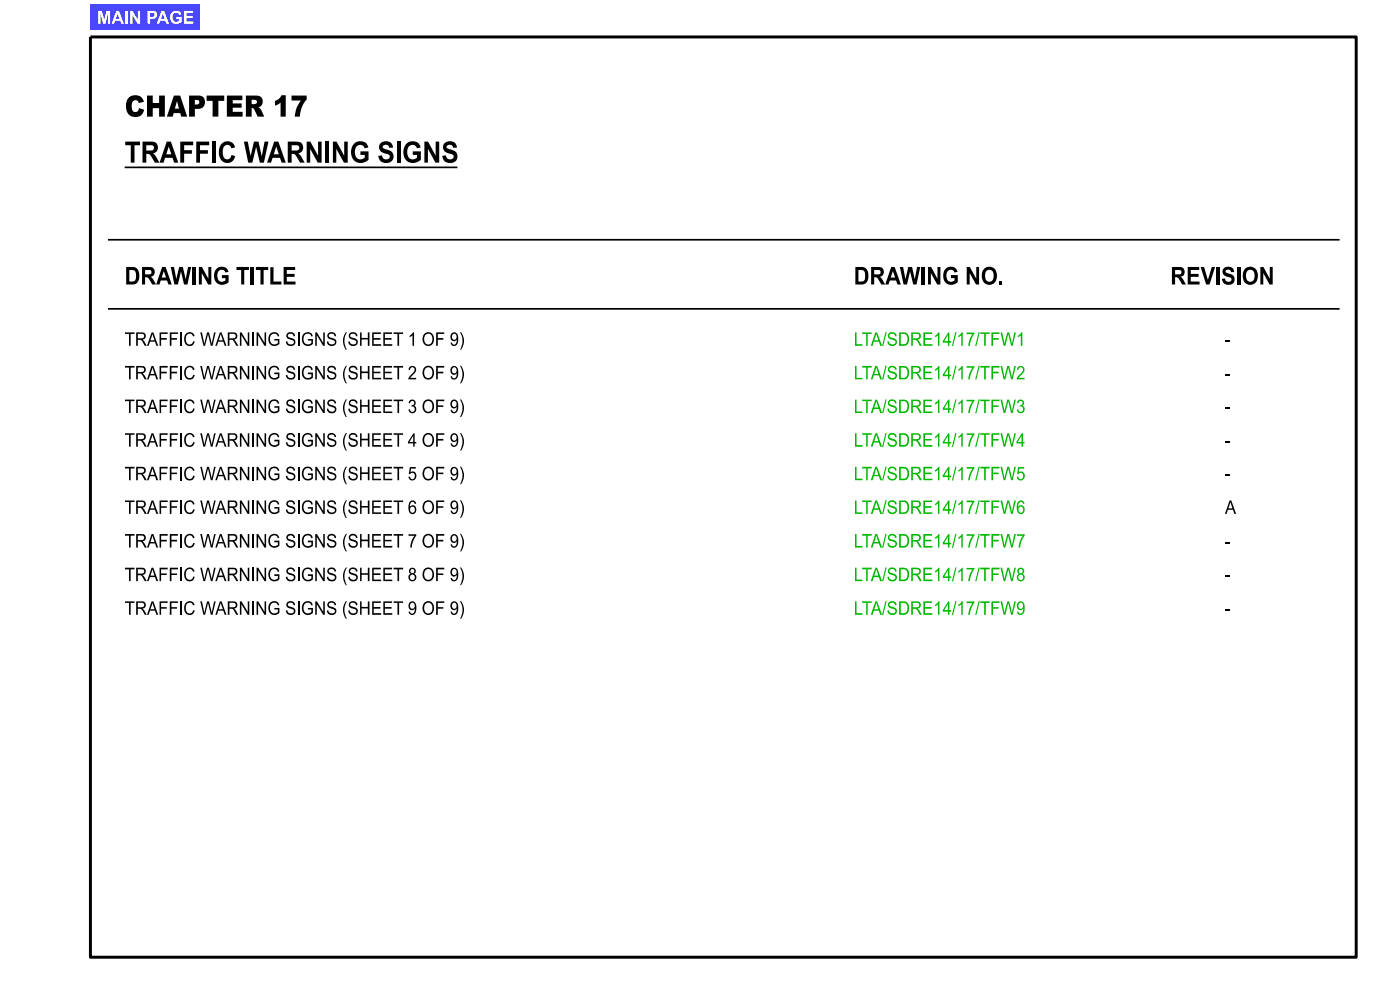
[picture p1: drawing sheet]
<svg xmlns="http://www.w3.org/2000/svg" width="420mm" height="297mm" viewBox="0 0 420 297" stroke-linecap="round" stroke-linejoin="round" font-family="sans-serif">
<defs><g id="words">
<g font-size="6.3">
<text x="37.4" y="34.9">CHAPTER 17</text>
<text x="37.4" y="48.7">TRAFFIC WARNING SIGNS</text>
</g>
<g font-size="5.2">
<text x="37.4" y="85.3">DRAWING TITLE</text>
<text x="256.1" y="85.3">DRAWING NO.</text>
<text x="351.1" y="85.3">REVISION</text>
</g>
<g font-size="4">
<text x="37.4" y="103.6">TRAFFIC WARNING SIGNS (SHEET 1 OF 9)</text>
<text x="367.5" y="103.6">-</text>
<text x="37.4" y="113.7">TRAFFIC WARNING SIGNS (SHEET 2 OF 9)</text>
<text x="367.5" y="113.7">-</text>
<text x="37.4" y="123.8">TRAFFIC WARNING SIGNS (SHEET 3 OF 9)</text>
<text x="367.5" y="123.8">-</text>
<text x="37.4" y="133.9">TRAFFIC WARNING SIGNS (SHEET 4 OF 9)</text>
<text x="367.5" y="133.9">-</text>
<text x="37.4" y="143.9">TRAFFIC WARNING SIGNS (SHEET 5 OF 9)</text>
<text x="367.5" y="143.9">-</text>
<text x="37.4" y="154">TRAFFIC WARNING SIGNS (SHEET 6 OF 9)</text>
<text x="367.5" y="154">A</text>
<text x="37.4" y="164.1">TRAFFIC WARNING SIGNS (SHEET 7 OF 9)</text>
<text x="367.5" y="164.1">-</text>
<text x="37.4" y="174.2">TRAFFIC WARNING SIGNS (SHEET 8 OF 9)</text>
<text x="367.5" y="174.2">-</text>
<text x="37.4" y="184.3">TRAFFIC WARNING SIGNS (SHEET 9 OF 9)</text>
<text x="367.5" y="184.3">-</text>
</g>
<g font-size="4" fill="#00b700">
<text x="256.1" y="103.6">LTA/SDRE14/17/TFW1</text>
<text x="256.1" y="113.7">LTA/SDRE14/17/TFW2</text>
<text x="256.1" y="123.8">LTA/SDRE14/17/TFW3</text>
<text x="256.1" y="133.9">LTA/SDRE14/17/TFW4</text>
<text x="256.1" y="143.9">LTA/SDRE14/17/TFW5</text>
<text x="256.1" y="154">LTA/SDRE14/17/TFW6</text>
<text x="256.1" y="164.1">LTA/SDRE14/17/TFW7</text>
<text x="256.1" y="174.2">LTA/SDRE14/17/TFW8</text>
<text x="256.1" y="184.3">LTA/SDRE14/17/TFW9</text>
</g>
<text font-size="3.8" fill="#fff" x="29.1" y="7.1">MAIN PAGE</text>
</g></defs>
<path d="M37.4 50.2h99.8M32.4 71.9h369.5M32.4 92.6h369.5" fill="none" stroke="#000" stroke-width=".51"/>
<path d="M27.1 11.1h379.8v275.8h-379.8z" fill="none" stroke="#000" stroke-width=".89" stroke-linecap="butt"/>
<path d="M27.1 1.3h32.9v7.8h-32.9z" fill="#4a48ff"/>
<use href="#words"/>
</svg>
